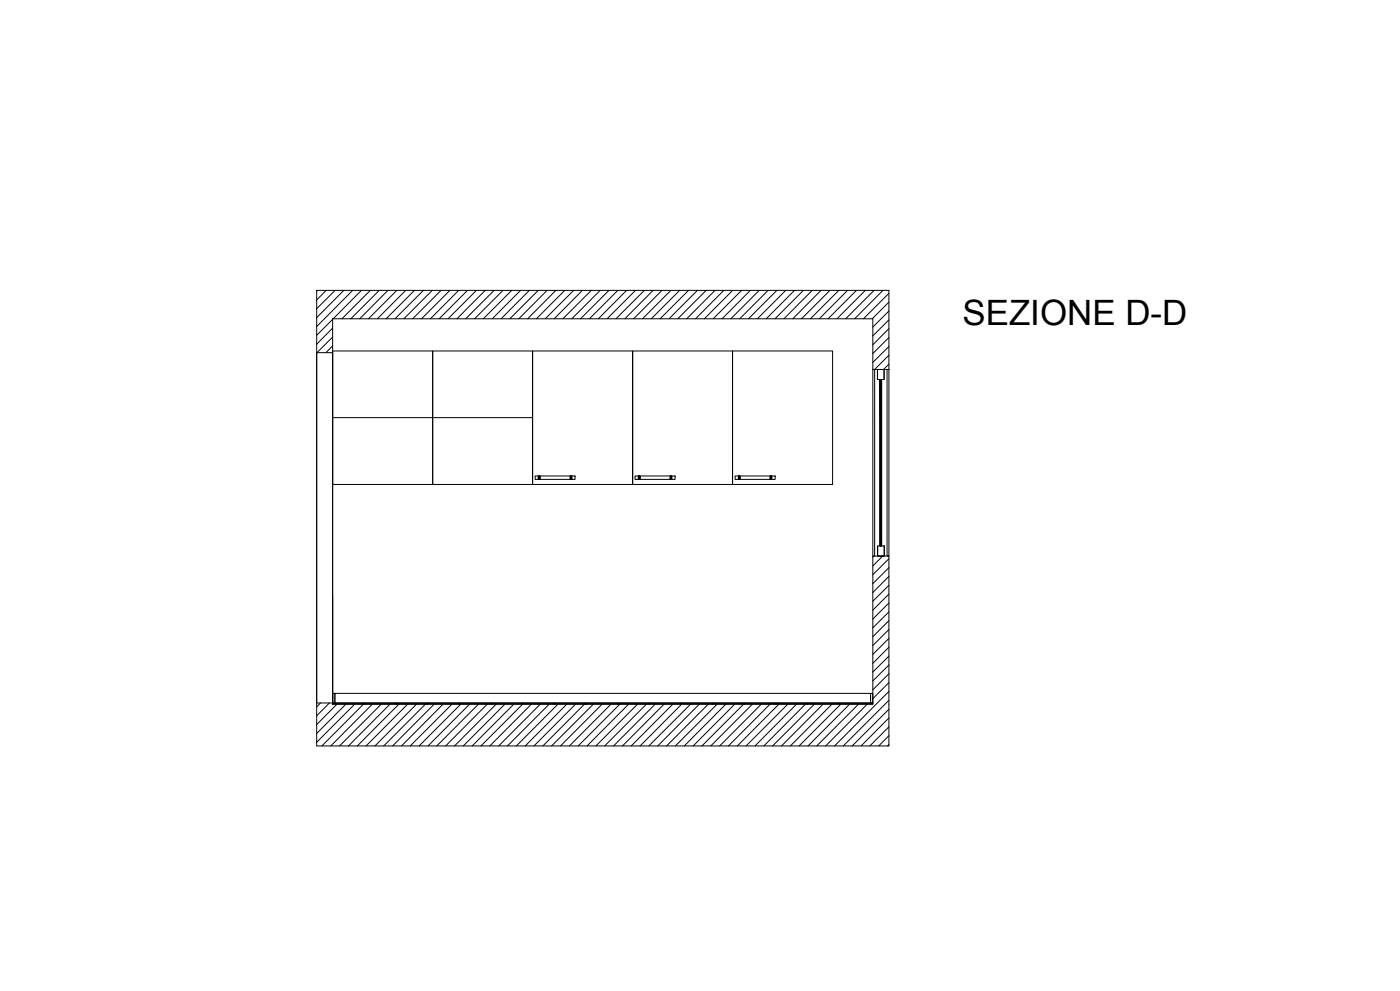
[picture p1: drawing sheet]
<svg xmlns="http://www.w3.org/2000/svg" width="420mm" height="297mm" viewBox="0 0 420 297" stroke-linecap="round" stroke-linejoin="round" font-family="sans-serif">
<defs><g id="words">
<text font-size="10.5" x="288.7" y="97.4">SEZIONE D-D</text>
</g></defs>
<g fill="none" stroke="#000" stroke-width=".3">
<path d="M95.2 87l-.2 .2M97.8 87l-2.8 2.9M99.8 95.7l-4.8 4.8M99.8 98.3l-4.8 4.9M100.5 87l-5.5 5.5M103.1 87l-8.1 8.2M105.8 87l-10.8 10.9M108.4 87l-8.4 8.5M111.1 87l-8.5 8.5M113.8 87l-8.5 8.5M116.4 87l-8.5 8.5M119.1 87l-8.6 8.5"/>
<path d="M121.7 87l-8.5 8.5M124.3 87l-8.5 8.5M127 87l-8.5 8.5M129.7 87l-8.5 8.5M132.3 87l-8.5 8.5M135 87l-8.5 8.5M137.6 87l-8.5 8.5M140.3 87l-8.5 8.5M142.9 87l-8.5 8.5M145.6 87l-8.5 8.5M148.2 87l-8.5 8.5M150.9 87l-8.5 8.5"/>
<path d="M153.5 87l-8.5 8.5M156.2 87l-8.5 8.5M158.8 87l-8.5 8.5M161.5 87l-8.5 8.5M164.1 87l-8.5 8.5M166.8 87l-8.5 8.5M169.4 87l-8.5 8.5M172.1 87l-8.5 8.5M174.7 87l-8.4 8.5M177.4 87l-8.5 8.5M180.1 87l-8.6 8.5M182.7 87l-8.5 8.5"/>
<path d="M185.3 87l-8.5 8.5M188 87l-8.5 8.5M190.6 87l-8.5 8.5M193.3 87l-8.5 8.5M195.9 87l-8.4 8.5M198.6 87l-8.5 8.5M201.3 87l-8.5 8.5M203.9 87l-8.5 8.5M206.6 87l-8.6 8.5M209.2 87l-8.5 8.5M211.8 87l-8.5 8.5M214.5 87l-8.5 8.5"/>
<path d="M217.1 87l-8.4 8.5M219.8 87l-8.5 8.5M222.5 87l-8.5 8.5M225.1 87l-8.5 8.5M227.8 87l-8.5 8.5M230.4 87l-8.5 8.5M233.1 87l-8.6 8.5M235.7 87l-8.5 8.5M238.3 87l-8.4 8.5M241 87l-8.5 8.5M243.7 87l-8.5 8.5M246.3 87l-8.5 8.5"/>
<path d="M249 87l-8.5 8.5M251.6 87l-8.5 8.5M254.3 87l-8.5 8.5M256.9 87l-8.5 8.5M259.6 87l-8.5 8.5M262.2 87l-8.5 8.5M264.9 87l-8.5 8.5M266.7 87.9l-7.7 7.6M266.7 90.5l-5 5M266.7 93.2l-4.9 4.8M266.7 95.9l-4.9 4.8M266.7 98.5l-4.9 4.8"/>
<path d="M95 105.7h4.8v105h-4.8zM99.8 105.2h30v40h-30zM99.8 101l-4.7 4.7M99.8 103.7l-2 2M129.8 105.2h30v40h-30zM159.8 105.2h30v40h-30zM189.8 105.2h30v40h-30zM219.8 105.2h30v40h-30zM261.8 110.7h4.9v-23.7h-171.7v136.6h171.7v-56.9h-4.9v44.3h-162M263.2 110.8v2.9h2v-2.9M263.2 110.7h2v3h-2zM264 113.7h.5v49.9h-.5z"/>
<path d="M266.1 110.7h.6v56h-.6zM266.7 101.2l-4.9 4.7M266.7 103.8l-4.9 4.8M266.7 106.5l-4.3 4.2v56M266.7 109.1l-1.6 1.6M99.8 125.2h60M160.5 142.7h12v1h-12zM161.5 143.7v-1v1M161.5 142.7v1M161.6 142.7v1M161.7 142.7v1M161.9 143.7v-1v1"/>
<path d="M162 142.7v1M171 142.7v1M171.1 143.7v-1v1M171.2 143.7v-1v1M171.3 142.7v1M171.4 142.7v1M171.5 142.7v1M190.5 142.7h12v1h-12zM191.5 143.7v-1v1M191.5 142.7v1M191.6 142.7v1M191.7 142.7v1"/>
<path d="M191.8 143.7v-1v1M192 143.7v-1v1M192 142.7v1M201 142.7v1M201.1 143.7v-1v1M201.2 143.7v-1v1M201.3 142.7v1M201.4 142.7v1M201.5 142.7v1M220.5 142.7h12v1h-12zM221.5 143.7v-1v1M221.5 142.7v1"/>
<path d="M221.6 142.7v1M221.7 142.7v1M221.8 143.7v-1v1M221.9 143.7v-1v1M222 142.7v1M231 142.7v1M231.1 143.7v-1v1M231.2 143.7v-1v1M231.3 142.7v1M231.4 142.7v1M231.5 142.7v1M99.8 178.8v32.2v-3.2"/>
<path d="M261.8 166.7v-71.2h-162v115.5M262.2 166.7l-.4 .3M263.3 163.6v3.1h2v-3.1M263.3 163.6h2v3.1h-2zM264.8 166.7l-3 2.9M266.7 167.5l-4.9 4.7M266.7 170.1l-4.9 4.8M266.7 172.8l-4.9 4.8M266.7 175.4l-4.9 4.8M266.7 178l-4.9 4.9M266.7 180.7l-4.9 4.8M266.7 183.4l-4.9 4.8"/>
<path d="M266.7 186l-4.9 4.8M266.7 188.7l-4.9 4.8M266.7 191.3l-4.9 4.8M266.7 194l-4.9 4.8M266.7 196.6l-4.9 4.8M266.7 199.3l-4.9 4.8M96.1 210.7l-1.1 1.2M98.8 210.7l-3.8 3.8M99.8 210.7h9.5v.3h-9.5zM99.8 207.8h.7v2.9h-.7zM100.5 207.8h160.7v2.9h-160.7zM101.1 211l-6.1 6.2"/>
<path d="M103.8 211l-8.8 8.8M106.4 211l-11.4 11.5M109.1 211l-12.5 12.6M109.3 210.7h9.5v.3h-9.5zM111.7 211l-12.5 12.6M114.4 211l-12.5 12.6M117 211l-12.5 12.6M118.8 210.7h9.5v.3h-9.5zM119.7 211l-12.5 12.6M122.3 211l-12.5 12.6M125 211l-12.5 12.6M127.6 211l-12.5 12.6"/>
<path d="M128.3 210.7h9.5v.3h-9.5zM130.3 211l-12.5 12.6M132.9 211l-12.5 12.6M135.6 211l-12.5 12.6M137.8 210.7h9.5v.3h-9.5zM138.2 211l-12.5 12.6M140.9 211l-12.5 12.6M143.6 211l-12.6 12.6M146.2 211l-12.5 12.6M147.3 210.7h9.5v.3h-9.5zM148.9 211l-12.5 12.6M151.5 211l-12.5 12.6"/>
<path d="M154.1 211l-12.4 12.6M156.8 210.7h9.5v.3h-9.5zM156.8 211l-12.5 12.6M159.4 211l-12.5 12.6M162.1 211l-12.5 12.6M164.8 211l-12.6 12.6M166.3 210.7h9.5v.3h-9.5zM167.4 211l-12.5 12.6M170.1 211l-12.5 12.6M172.7 211l-12.5 12.6M175.4 211l-12.5 12.6M175.8 210.7h9.5v.3h-9.5z"/>
<path d="M178 211l-12.5 12.6M180.6 211l-12.4 12.6M183.3 211l-12.5 12.6M185.3 210.7h9.5v.3h-9.5zM186 211l-12.5 12.6M188.6 211l-12.5 12.6M191.3 211l-12.5 12.6M193.9 211l-12.5 12.6M194.8 210.7h9.5v.3h-9.5zM196.6 211l-12.5 12.6M199.2 211l-12.5 12.6M201.9 211l-12.5 12.6"/>
<path d="M204.3 210.7h9.5v.3h-9.5zM204.5 211l-12.5 12.6M207.2 211l-12.5 12.6M209.8 211l-12.5 12.6M212.5 211l-12.5 12.6M213.8 210.7h9.5v.3h-9.5zM215.1 211l-12.5 12.6M217.8 211l-12.5 12.6M220.4 211l-12.4 12.6M223.1 211l-12.5 12.6M223.3 210.7h9.5v.3h-9.5zM225.7 211l-12.5 12.6"/>
<path d="M228.4 211l-12.5 12.6M231 211l-12.5 12.6M232.8 210.7h9.5v.3h-9.5zM233.7 211l-12.5 12.6M236.4 211l-12.6 12.6M239 211l-12.5 12.6M241.6 211l-12.4 12.6M242.3 210.7h9.5v.3h-9.5zM244.3 211l-12.5 12.6M246.9 211l-12.4 12.6M249.6 211l-12.5 12.6M251.8 210.7h9.5v.3h-9.5z"/>
<path d="M252.2 211l-12.5 12.6M254.9 211l-12.5 12.6M257.6 211l-12.6 12.6M260.2 211l-12.5 12.6M261.2 207.8h.6v2.9h-.6zM261.3 210.7h.5v.3h-.5zM266.7 201.9l-4.9 4.8M266.7 204.6l-4.9 4.8M266.7 207.2l-16.3 16.4M266.7 209.9l-13.7 13.7M266.7 212.5l-11 11.1M266.7 215.2l-8.4 8.4"/>
<path d="M266.7 217.8l-5.7 5.8M266.7 220.5l-3.1 3.1M266.7 223.1l-.4 .5"/>
</g>
<path d="M264 113.7l.5 49.9h-.5zM264 113.7h.5v49.9z" fill="#000" stroke="#000" stroke-width=".3"/>
<use href="#words"/>
</svg>
